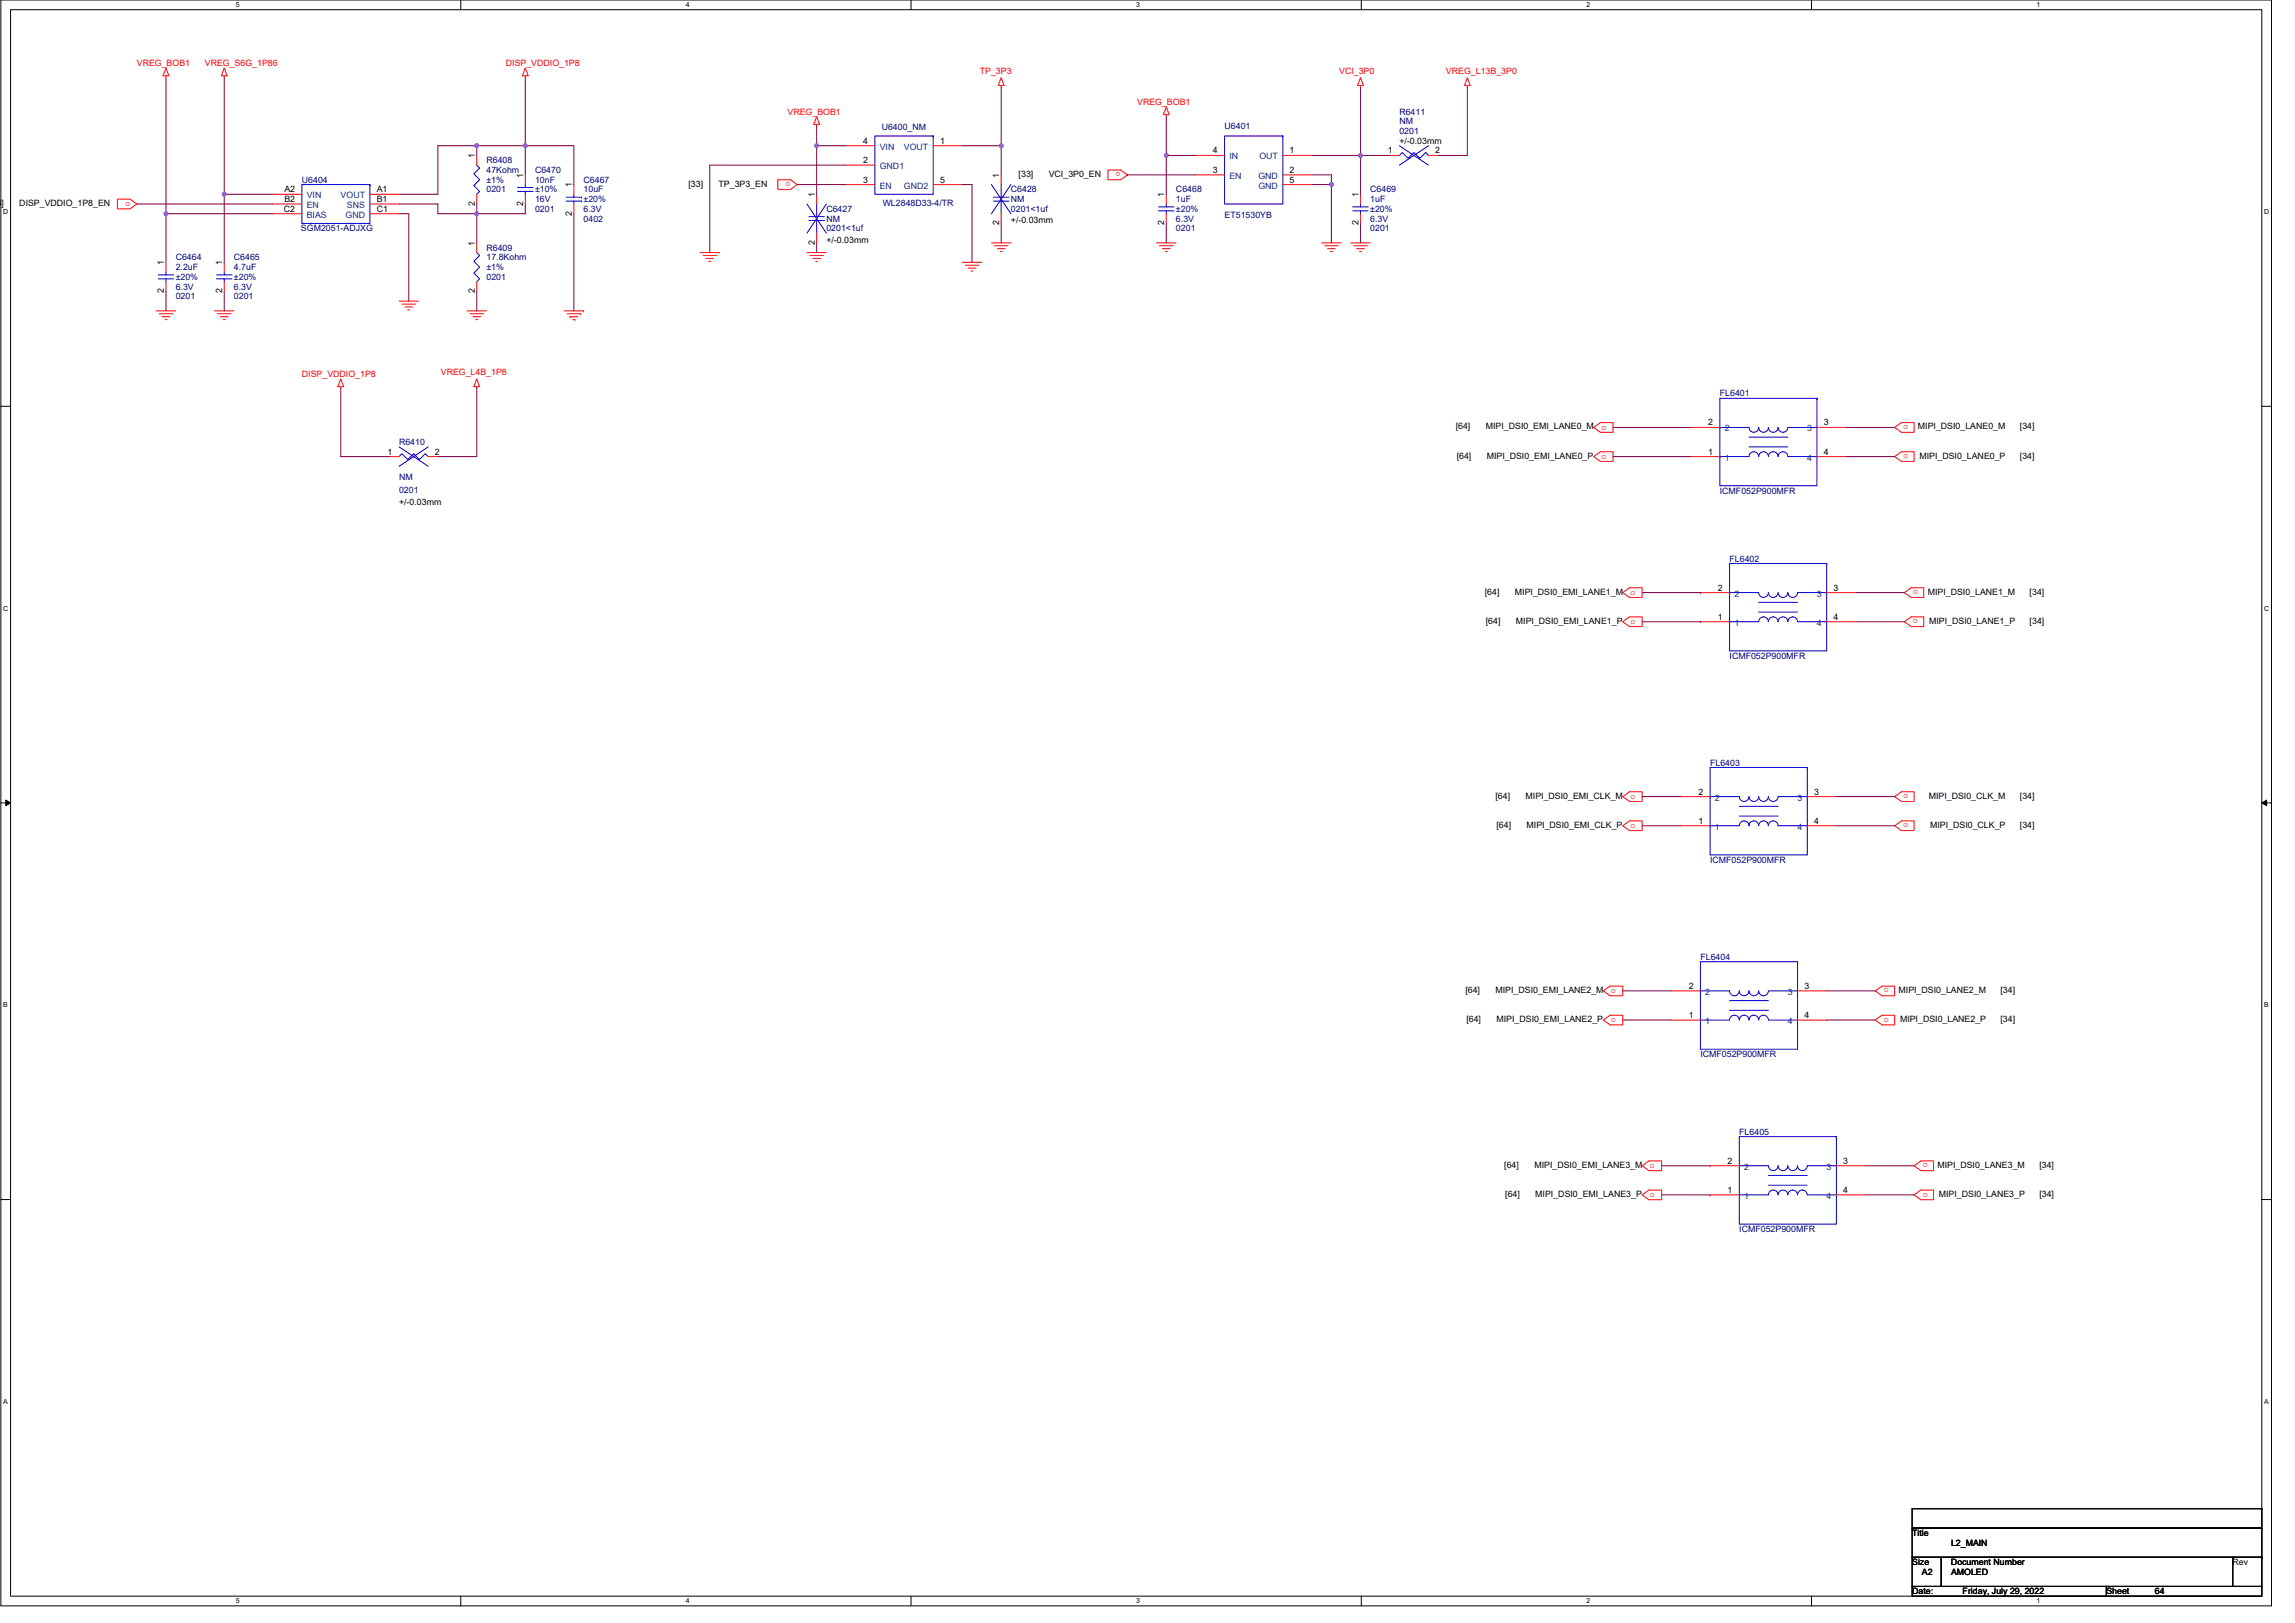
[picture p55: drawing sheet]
<svg xmlns="http://www.w3.org/2000/svg" width="420mm" height="297mm" viewBox="0 0 420 297" stroke-linecap="round" stroke-linejoin="round" font-family="sans-serif">
<defs><g id="words">
<g font-size="1.6" fill="#f00">
<text x="25" y="12.1">VREG_BOB1</text>
<text x="37.5" y="12.1">VREG_S6G_1P86</text>
<text x="92.6" y="12.1">DISP_VDDIO_1P8</text>
<text x="179.4" y="13.5">TP_3P3</text>
<text x="245.2" y="13.5">VCI_3P0</text>
<text x="264.7" y="13.5">VREG_L13B_3P0</text>
<text x="144.2" y="21">VREG_BOB1</text>
<text x="208.2" y="19.2">VREG_BOB1</text>
<text x="144.7" y="33.3" transform="rotate(180 144.7 33.3)">o</text>
<text x="205.2" y="31.6" transform="rotate(180 205.2 31.6)">o</text>
<text x="23.8" y="36.9" transform="rotate(180 23.8 36.9)">o</text>
<text x="55.3" y="69">DISP_VDDIO_1P8</text>
<text x="80.7" y="68.6">VREG_L4B_1P8</text>
<text x="349.4" y="77.8" transform="rotate(180 349.4 77.8)">o</text>
<text x="293.2" y="78.6">o</text>
<text x="293.2" y="84">o</text>
<text x="349.4" y="83.1" transform="rotate(180 349.4 83.1)">o</text>
<text x="298.5" y="108.8">o</text>
<text x="351.1" y="108" transform="rotate(180 351.1 108)">o</text>
<text x="351.1" y="113.3" transform="rotate(180 351.1 113.3)">o</text>
<text x="298.5" y="114.2">o</text>
<text x="298.5" y="146.2">o</text>
<text x="349.4" y="145.4" transform="rotate(180 349.4 145.4)">o</text>
<text x="298.5" y="151.5">o</text>
<text x="349.4" y="150.7" transform="rotate(180 349.4 150.7)">o</text>
<text x="295" y="181.7">o</text>
<text x="345.8" y="180.9" transform="rotate(180 345.8 180.9)">o</text>
<text x="295" y="187.1">o</text>
<text x="345.8" y="186.2" transform="rotate(180 345.8 186.2)">o</text>
<text x="302.1" y="213.7">o</text>
<text x="352.9" y="212.9" transform="rotate(180 352.9 212.9)">o</text>
<text x="302.1" y="219.1">o</text>
<text x="352.9" y="218.2" transform="rotate(180 352.9 218.2)">o</text>
</g>
<g font-size="1.6" fill="#000080">
<text x="161.4" y="23.8">U6400_NM</text>
<text x="224.2" y="23.7">U6401</text>
<text x="256.2" y="21">R6411</text>
<text x="256.2" y="22.8">NM</text>
<text x="89.1" y="29.9">R6408</text>
<text x="256.2" y="24.5">0201</text>
<text x="55.3" y="33.4">U6404</text>
<text x="89.1" y="31.7">47Kohm</text>
<text x="89.1" y="33.4">±1%</text>
<text x="89.1" y="35.2">0201</text>
<text x="97.9" y="31.7">C6470</text>
<text x="97.9" y="33.4">10nF</text>
<text x="97.9" y="35.2">±10%</text>
<text x="106.8" y="33.4">C6467</text>
<text x="106.8" y="35.2">10uF</text>
<text x="185.1" y="35.2">C6428</text>
<text x="215.3" y="35.2">C6468</text>
<text x="250.9" y="35.2">C6469</text>
<text x="97.9" y="38.8">0201</text>
<text x="97.9" y="37">16V</text>
<text x="106.8" y="40.5">0402</text>
<text x="106.8" y="38.8">6.3V</text>
<text x="106.8" y="37">±20%</text>
<text x="151.3" y="38.8">C6427</text>
<text x="151.3" y="40.5">NM</text>
<text x="161.6" y="37.7">WL2848D33-4/TR</text>
<text x="185.1" y="37">NM</text>
<text x="185.1" y="38.8">0201&lt;1uf</text>
<text x="215.3" y="37">1uF</text>
<text x="215.3" y="40.5">6.3V</text>
<text x="215.3" y="38.8">±20%</text>
<text x="224.2" y="39.8">ET51530YB</text>
<text x="250.9" y="37">1uF</text>
<text x="250.9" y="40.5">6.3V</text>
<text x="250.9" y="38.8">±20%</text>
<text x="32.2" y="47.7">C6464</text>
<text x="42.8" y="47.7">C6465</text>
<text x="55.1" y="42.3">SGM2051-ADJXG</text>
<text x="89.1" y="45.9">R6409</text>
<text x="89.1" y="47.7">17.8Kohm</text>
<text x="151.3" y="42.3">0201&lt;1uf</text>
<text x="215.3" y="42.3">0201</text>
<text x="250.9" y="42.3">0201</text>
<text x="32.2" y="49.4">2.2uF</text>
<text x="32.2" y="53">6.3V</text>
<text x="32.2" y="51.2">±20%</text>
<text x="42.8" y="49.4">4.7uF</text>
<text x="42.8" y="53">6.3V</text>
<text x="42.8" y="51.2">±20%</text>
<text x="89.1" y="49.4">±1%</text>
<text x="89.1" y="51.2">0201</text>
<text x="32.2" y="54.8">0201</text>
<text x="42.8" y="54.8">0201</text>
<text x="314.9" y="72.5">FL6401</text>
<text x="73.1" y="81.4">R6410</text>
<text x="73.1" y="87.8">NM</text>
<text x="73.1" y="90.2">0201</text>
<text x="314.9" y="90.3">ICMF052P900MFR</text>
<text x="316.6" y="102.8">FL6402</text>
<text x="316.6" y="120.6">ICMF052P900MFR</text>
<text x="313.1" y="140.1">FL6403</text>
<text x="313.1" y="157.9">ICMF052P900MFR</text>
<text x="311.3" y="175.7">FL6404</text>
<text x="311.3" y="193.5">ICMF052P900MFR</text>
<text x="318.4" y="207.7">FL6405</text>
<text x="318.4" y="225.5">ICMF052P900MFR</text>
</g>
<g font-size="1.6">
<text x="86.9" y="29" transform="rotate(-90 86.9 29)">1</text>
<text x="158" y="29.9">2</text>
<text x="158" y="26.3">4</text>
<text x="172.1" y="26.3">1</text>
<text x="222" y="28.1">4</text>
<text x="236.1" y="28.1">1</text>
<text x="254.1" y="28.1">1</text>
<text x="256.2" y="26.3">+/-0.03mm</text>
<text x="262.8" y="28.1">2</text>
<text x="52.1" y="35.2">A2</text>
<text x="69" y="35.2">A1</text>
<text x="95.8" y="32.5" transform="rotate(-90 95.8 32.5)">1</text>
<text x="104.7" y="34.3" transform="rotate(-90 104.7 34.3)">1</text>
<text x="126" y="34.1">[33]</text>
<text x="131.6" y="34.1">TP_3P3_EN</text>
<text x="158" y="33.4">3</text>
<text x="172.1" y="33.4">5</text>
<text x="182.9" y="32.5" transform="rotate(-90 182.9 32.5)">1</text>
<text x="186.5" y="32.4">[33]</text>
<text x="192" y="32.4">VCI_3P0_EN</text>
<text x="222" y="31.6">3</text>
<text x="236.1" y="31.6">2</text>
<text x="236.1" y="33.4">5</text>
<text x="-.6" y="37.7">3]</text>
<text x="3.5" y="37.7">DISP_VDDIO_1P8_EN</text>
<text x="52" y="38.8">C2</text>
<text x="52.1" y="37">B2</text>
<text x="69" y="38.8">C1</text>
<text x="69" y="37">B1</text>
<text x="86.9" y="37.7" transform="rotate(-90 86.9 37.7)">2</text>
<text x="95.8" y="37.7" transform="rotate(-90 95.8 37.7)">2</text>
<text x="104.7" y="39.5" transform="rotate(-90 104.7 39.5)">2</text>
<text x="149.1" y="36.1" transform="rotate(-90 149.1 36.1)">1</text>
<text x="182.9" y="41.3" transform="rotate(-90 182.9 41.3)">2</text>
<text x="185.1" y="40.9">+/-0.03mm</text>
<text x="213.2" y="41.3" transform="rotate(-90 213.2 41.3)">2</text>
<text x="213.2" y="36.1" transform="rotate(-90 213.2 36.1)">1</text>
<text x="248.7" y="41.3" transform="rotate(-90 248.7 41.3)">2</text>
<text x="248.7" y="36.1" transform="rotate(-90 248.7 36.1)">1</text>
<text x="86.9" y="45" transform="rotate(-90 86.9 45)">1</text>
<text x="149.1" y="44.8" transform="rotate(-90 149.1 44.8)">2</text>
<text x="151.3" y="44.5">+/-0.03mm</text>
<text x="30" y="53.7" transform="rotate(-90 30 53.7)">2</text>
<text x="30" y="48.5" transform="rotate(-90 30 48.5)">1</text>
<text x="40.7" y="53.7" transform="rotate(-90 40.7 53.7)">2</text>
<text x="40.7" y="48.5" transform="rotate(-90 40.7 48.5)">1</text>
<text x="86.9" y="53.7" transform="rotate(-90 86.9 53.7)">2</text>
<text x="312.7" y="77.9">2</text>
<text x="333.9" y="77.9">3</text>
<text x="70.9" y="83.2">1</text>
<text x="79.6" y="83.2">2</text>
<text x="266.5" y="78.6">[64]</text>
<text x="266.7" y="83.9">[64]</text>
<text x="272" y="78.6">MIPI_DSI0_EMI_LANE0_M</text>
<text x="272.2" y="83.9">MIPI_DSI0_EMI_LANE0_P</text>
<text x="312.7" y="83.2">1</text>
<text x="333.9" y="83.2">4</text>
<text x="351.1" y="78.6">MIPI_DSI0_LANE0_M</text>
<text x="351.4" y="83.9">MIPI_DSI0_LANE0_P</text>
<text x="369.8" y="78.6">[34]</text>
<text x="369.8" y="83.9">[34]</text>
<text x="73.1" y="92.5">+/-0.03mm</text>
<text x="271.8" y="108.8">[64]</text>
<text x="277.3" y="108.8">MIPI_DSI0_EMI_LANE1_M</text>
<text x="314.5" y="113.4">1</text>
<text x="314.5" y="108.1">2</text>
<text x="335.7" y="108.1">3</text>
<text x="335.7" y="113.4">4</text>
<text x="352.9" y="108.8">MIPI_DSI0_LANE1_M</text>
<text x="371.6" y="108.8">[34]</text>
<text x="272" y="114.2">[64]</text>
<text x="277.5" y="114.2">MIPI_DSI0_EMI_LANE1_P</text>
<text x="353.2" y="114.2">MIPI_DSI0_LANE1_P</text>
<text x="371.6" y="114.2">[34]</text>
<text x="273.8" y="146.2">[64]</text>
<text x="279.3" y="146.2">MIPI_DSI0_EMI_CLK_M</text>
<text x="310.9" y="145.4">2</text>
<text x="332.1" y="145.4">3</text>
<text x="353.1" y="146.2">MIPI_DSI0_CLK_M</text>
<text x="369.8" y="146.2">[34]</text>
<text x="274" y="151.5">[64]</text>
<text x="279.5" y="151.5">MIPI_DSI0_EMI_CLK_P</text>
<text x="310.9" y="150.8">1</text>
<text x="332.1" y="150.8">4</text>
<text x="353.4" y="151.5">MIPI_DSI0_CLK_P</text>
<text x="369.8" y="151.5">[34]</text>
<text x="268.3" y="181.7">[64]</text>
<text x="273.8" y="181.7">MIPI_DSI0_EMI_LANE2_M</text>
<text x="309.2" y="181">2</text>
<text x="330.3" y="181">3</text>
<text x="347.6" y="181.7">MIPI_DSI0_LANE2_M</text>
<text x="366.2" y="181.7">[34]</text>
<text x="268.5" y="187.1">[64]</text>
<text x="274" y="187.1">MIPI_DSI0_EMI_LANE2_P</text>
<text x="309.2" y="186.3">1</text>
<text x="330.3" y="186.3">4</text>
<text x="347.8" y="187.1">MIPI_DSI0_LANE2_P</text>
<text x="366.2" y="187.1">[34]</text>
<text x="275.4" y="213.7">[64]</text>
<text x="280.9" y="213.7">MIPI_DSI0_EMI_LANE3_M</text>
<text x="316.3" y="213">2</text>
<text x="337.4" y="213">3</text>
<text x="354.7" y="213.7">MIPI_DSI0_LANE3_M</text>
<text x="373.4" y="213.7">[34]</text>
<text x="275.6" y="219.1">[64]</text>
<text x="281.1" y="219.1">MIPI_DSI0_EMI_LANE3_P</text>
<text x="316.3" y="218.3">1</text>
<text x="337.4" y="218.3">4</text>
<text x="355" y="219.1">MIPI_DSI0_LANE3_P</text>
<text x="373.4" y="219.1">[34]</text>
<text x="350.1" y="281.1">Title</text>
<text x="350.1" y="286.4">Size</text>
<text x="357.2" y="286.4">Document Number</text>
<text x="357.2" y="282.9">L2_MAIN</text>
<text x="408.7" y="286.4">Rev</text>
<text x="350.1" y="291.8">Date:</text>
<text x="351.8" y="288.2">A2</text>
<text x="357.2" y="288.2">AMOLED</text>
<text x="359.3" y="291.8">Friday, July 29, 2022</text>
<text x="385.6" y="291.8">Sheet</text>
<text x="394.5" y="291.8">64</text>
</g>
<g font-size="1.6" fill="#004080">
<text x="161.1" y="27.4">VIN</text>
<text x="165.5" y="27.4">VOUT</text>
<text x="225.1" y="29.2">IN</text>
<text x="230.6" y="29.2">OUT</text>
<text x="161.1" y="30.9">GND1</text>
<text x="161.1" y="34.5">EN</text>
<text x="165.5" y="34.5">GND2</text>
<text x="225.1" y="32.7">EN</text>
<text x="230.4" y="32.7">GND</text>
<text x="230.4" y="34.5">GND</text>
<text x="56.2" y="38.1">EN</text>
<text x="56.2" y="36.3">VIN</text>
<text x="56.2" y="39.8">BIAS</text>
<text x="62.4" y="36.3">VOUT</text>
<text x="63.3" y="39.8">GND</text>
<text x="63.5" y="38.1">SNS</text>
<text x="315.8" y="78.9">2</text>
<text x="330.9" y="78.9">3</text>
<text x="315.8" y="84.3">1</text>
<text x="330.9" y="84.3">4</text>
<text x="317.5" y="109.2">2</text>
<text x="332.6" y="109.2">3</text>
<text x="317.5" y="114.5">1</text>
<text x="332.6" y="114.5">4</text>
<text x="314" y="146.5">2</text>
<text x="329.1" y="146.5">3</text>
<text x="314" y="151.8">1</text>
<text x="329.1" y="151.8">4</text>
<text x="312.2" y="182.1">2</text>
<text x="327.3" y="182.1">3</text>
<text x="312.2" y="187.4">1</text>
<text x="327.3" y="187.4">4</text>
<text x="319.3" y="214.1">2</text>
<text x="334.4" y="214.1">3</text>
<text x="319.3" y="219.4">1</text>
<text x="334.4" y="219.4">4</text>
</g>
<g font-size="1.3">
<text x="43.1" y="1.3">5</text>
<text x="125.6" y="1.3">4</text>
<text x="208" y="1.3">3</text>
<text x="290.4" y="1.3">2</text>
<text x="372.9" y="1.3">1</text>
<text x=".6" y="39.2">D</text>
<text x="414.5" y="39.2">D</text>
<text x=".6" y="111.8">C</text>
<text x="414.5" y="111.8">C</text>
<text x=".6" y="184.4">B</text>
<text x="414.5" y="184.4">B</text>
<text x=".6" y="257">A</text>
<text x="414.5" y="257">A</text>
<text x="43.1" y="293.4">5</text>
<text x="125.6" y="293.4">4</text>
<text x="208" y="293.4">3</text>
<text x="290.4" y="293.4">2</text>
<text x="372.9" y="293.4">1</text>
</g>
</g></defs>
<path d="M.2 0h415.7v293.9h-415.7zM1.9 1.8h412.2v290.3h-412.2z" fill="none" stroke="#000" stroke-width=".18"/>
<g fill="#fff">
<path d="M43.1 .2h.8v1.4h-.8z"/>
<path d="M43.1 292.3h.8v1.4h-.8z"/>
</g>
<path d="M84.4 0v1.8M84.4 292.1v1.8" fill="none" stroke="#000" stroke-width=".18"/>
<g fill="#fff">
<path d="M125.6 .2h.7v1.4h-.7z"/>
<path d="M125.6 292.3h.7v1.4h-.7z"/>
</g>
<path d="M166.8 0v1.8M166.8 292.1v1.8" fill="none" stroke="#000" stroke-width=".18"/>
<g fill="#fff">
<path d="M208 .2h.7v1.4h-.7z"/>
<path d="M208 292.3h.7v1.4h-.7z"/>
</g>
<path d="M249.2 0v1.8M249.2 292.1v1.8" fill="none" stroke="#000" stroke-width=".18"/>
<g fill="#fff">
<path d="M290.4 .2h.7v1.4h-.7z"/>
<path d="M290.4 292.3h.7v1.4h-.7z"/>
</g>
<path d="M331.6 0v1.8M331.6 292.1v1.8" fill="none" stroke="#000" stroke-width=".18"/>
<g fill="#fff">
<path d="M372.9 .2h.7v1.4h-.7z"/>
<path d="M372.9 292.3h.7v1.4h-.7z"/>
<path d="M.6 38.1h.9v1.4h-.9z"/>
<path d="M414.5 38.1h.9v1.4h-.9z"/>
<path d="M.6 110.7h.9v1.4h-.9z"/>
<path d="M414.5 110.7h.9v1.4h-.9z"/>
</g>
<path d="M.2 74.4h1.7M414.1 74.4h1.8" fill="none" stroke="#000" stroke-width=".18"/>
<g fill="#fff">
<path d="M.6 183.2h.9v1.5h-.9z"/>
<path d="M414.5 183.2h.9v1.5h-.9z"/>
</g>
<path d="M.2 147h1.7M414.1 147h1.8" fill="none" stroke="#000" stroke-width=".18"/>
<path d="M1 146.4l.9 .6-.9 .5zM414.1 147l.9-.6v1.1z" fill="#000" stroke="#000" stroke-width=".18"/>
<g fill="#fff">
<path d="M.6 255.8h.9v1.5h-.9z"/>
<path d="M414.5 255.8h.9v1.5h-.9z"/>
</g>
<g fill="none" stroke="#000" stroke-width=".18">
<path d="M.2 219.5h1.7M414.1 219.5h1.8M350.1 276.1h64v3.6h-64zM350.1 279.7h64v5.3h-64zM414.1 276.1h.1M414.1 279.7h.1M350.1 285h5.3v5.3h-5.3zM350.1 290.3h35.5v1.8h-35.5zM355.4 285h.1M355.4 285h53.3v5.3h-53.3zM385.6 290.3h.1M385.6 290.3h28.5v1.8h-28.5z"/>
<path d="M408.7 285h.1M408.7 285h5.4v5.3h-5.4zM414.1 285h.1M414.1 290.3h.1"/>
</g>
<g fill="none" stroke="#f00" stroke-width=".18">
<path d="M30.4 12.4l.5 1.5h-1zM30.4 13.9v.3M41.1 13.9v.3M41.1 12.4l.5 1.5h-1.1zM96.2 13.9v.3M96.2 12.4l.5 1.5h-1.1zM183.3 15.6v.4M183.3 14.2l.5 1.4h-1zM213.5 19.6l.6 1.4h-1.1zM249.1 15.6v.4M249.1 14.2l.5 1.4h-1.1zM268.6 15.6v.4"/>
<path d="M268.6 14.2l.6 1.4h-1.1zM21.5 36.4h2.3l1.2 .9-1.2 .9h-2.3zM49.9 37.3h5.4M49.9 35.6h5.4M49.9 39.1h5.4M67.7 39.1h5.4M67.7 37.3h5.4M67.7 35.6h5.4M87.3 28.4v1.8M87.3 35.6v1.7M96.2 32v1.8M96.2 35.6v1.7"/>
<path d="M105.1 33.8v1.8M105.1 37.3v1.8M142.4 32.9h2.3l1.3 .9-1.3 .9h-2.3zM149.5 21.3l.5 1.5h-1zM149.5 22.8v.3M149.5 35.6v1.7M154.8 30.2h5.4M154.8 33.8h5.4M154.8 26.7h5.4M170.8 33.8h5.4M170.8 26.7h5.4M183.3 32v1.8"/>
<path d="M183.3 39.1v1.8M202.8 31.1h2.4l1.2 .9-1.2 .9h-2.4zM213.5 21v.3M213.5 35.6v1.7M213.5 39.1v1.8M218.9 32h5.3M218.9 28.4h5.3M234.9 28.4h5.3M234.9 32h5.3M234.9 33.8h5.3M249.1 35.6v1.7M249.1 39.1v1.8"/>
<path d="M254.4 28.4h1.8M261.5 28.4h1.8M28.6 56.9h3.6M29.1 57.4h2.5M29.7 58h1.4M30.2 58.5h.4M30.4 48v1.8M30.4 51.6v1.7M39.3 56.9h3.5M39.8 57.4h2.5M40.3 58h1.5M40.9 58.5h.3"/>
<path d="M41.1 48v1.8M41.1 51.6v1.7M73.1 55.1h3.5M73.6 55.7h2.5M74.1 56.2h1.4M74.7 56.7h.3M85.5 56.9h3.6M86 57.4h2.5M86.6 58h1.4M87.1 58.5h.4M87.3 44.4v1.8M87.3 51.6v1.7"/>
<path d="M103.3 56.9h3.5M103.8 57.4h2.5M104.3 58h.1M104.3 58h1.5M104.9 58.5h.3M105.2 58.5h.1M106.3 57.4h.1M106.8 56.9h.1M128.2 46.2h3.5M128.7 46.8h2.5M129.2 47.3h1.5M129.8 47.8h.3"/>
<path d="M147.7 46.2h3.6M148.3 46.8h2.5M148.8 47.3h1.4M149.3 47.8h.4M149.5 42.7v1.7M176.2 48h3.5M176.7 48.5h2.5M177.2 49.1h1.5M177.8 49.6h.3M181.5 44.4h3.6M182 45h2.5M182.6 45.5h1.4"/>
<path d="M183.1 46.1h.4M211.7 44.4h3.6M212.3 45h2.5M212.8 45.5h1.4M213.3 46.1h.4M242 44.4h3.5M242.5 45h2.5M243 45.5h1.5M243.6 46.1h.3M247.3 44.4h3.6M247.8 45h2.5M248.4 45.5h1.4"/>
<path d="M248.9 46.1h.4M62.4 69.3l.5 1.5h-1zM62.4 70.8v.3M87.3 69.3l.5 1.5h-1.1zM87.3 70.8v.3M291.8 78.2l1.2-.9h2.3v1.8h-2.3zM309.5 78.2h5.4M332.6 78.2h5.4M346.9 78.2l1.2-.9h2.3v1.8h-2.3zM71.3 83.6h1.8M78.4 83.6h1.8M291.8 83.6l1.2-.9h2.3v1.8h-2.3z"/>
<path d="M309.5 83.6h5.4M332.6 83.6h5.4M346.9 83.6l1.2-.9h2.3v1.8h-2.3zM297.1 108.5l1.2-.9h2.3v1.7h-2.3zM297.1 113.8l1.2-.9h2.3v1.8h-2.3zM311.3 113.8h5.3M311.3 108.5h5.3M311.3 113.8h.1M311.3 108.5h.1M334.4 108.5h5.4M334.4 113.8h5.4M348.6 108.5l1.3-.9h2.3v1.7h-2.3z"/>
<path d="M348.6 113.8l1.3-.9h2.3v1.8h-2.3zM297.1 145.8l1.2-.9h2.3v1.8h-2.3zM297.1 151.1l1.2-.9h2.3v1.8h-2.3zM307.8 151.1h5.3M307.8 145.8h5.3M330.9 145.8h5.3M330.9 151.1h5.3M346.9 145.8l1.2-.9h2.3v1.8h-2.3zM346.9 151.1l1.2-.9h2.3v1.8h-2.3zM293.5 181.4l1.3-.9h2.3v1.7h-2.3zM293.5 186.7l1.3-.9h2.3v1.8h-2.3zM306 186.7h5.3"/>
<path d="M306 181.4h5.3M329.1 181.4h5.3M329.1 186.7h5.3M343.3 181.4l1.3-.9h2.3v1.7h-2.3zM343.3 186.7l1.3-.9h2.3v1.8h-2.3zM300.6 213.4l1.3-.9h2.3v1.7h-2.3zM300.6 218.7l1.3-.9h2.3v1.8h-2.3zM313.1 218.7h5.3M313.1 213.4h5.3M313.1 218.7h.1M313.1 213.4h.1M336.2 213.4h5.3"/>
<path d="M336.2 218.7h5.3M350.4 213.4l1.3-.9h2.3v1.7h-2.3zM350.4 218.7l1.3-.9h2.3v1.8h-2.3z"/>
</g>
<g fill="none" stroke="#00f" stroke-width=".18">
<path d="M55.3 33.8h12.4v7.1h-12.4zM67.7 33.8h.1M87.3 30.2l.5 .6-1.1 1 1.1 1.1-1.1 1.1 1.1 1-.5 .6M94.7 34.3h2.9M94.7 35h2.9M96.2 33.8v.5M96.2 35v.6M103.6 36.1h2.9M103.6 36.8h2.9M105.1 35.6v.5M105.1 36.8v.5M106.5 36.1h.1"/>
<path d="M106.5 36.8h.1M147.7 37.3l3.6 5.4M148.1 39.6h2.8M149.5 37.3v2.3M151.3 37.3l-3.6 5.4M160.2 24.9h10.6v10.7h-10.6zM170.8 24.9h.1M181.5 33.8l3.6 5.3M181.9 36.1h2.8M181.9 36.8h2.8M183.3 33.8v2.3M183.3 36.8v2.3"/>
<path d="M185.1 33.8l-3.6 5.3M212.1 37.9h2.8M212.1 38.6h2.8M213.5 37.3v.6M213.5 38.6v.5M224.2 24.9h10.7v12.4h-10.7zM234.9 24.9h.1M247.7 37.9h2.8M247.7 38.6h2.8M249.1 37.3v.6M249.1 38.6v.5M256.2 26.7l5.3 3.5"/>
<path d="M256.2 28.4l.5-.5 1.1 1.1 1.1-1.1 1 1.1 1.1-1.1 .5 .5M261.5 26.7l-5.3 3.5M29 50.3h2.8M29 51h2.8M30.4 49.8v.5M30.4 51v.6M39.6 50.3h2.9M39.6 51h2.9M41.1 49.8v.5M41.1 51v.6M87.3 46.2l.5 .6-1.1 1 1.1 1.1-1.1 1.1 1.1 1-.5 .6M148.1 40.4h2.8"/>
<path d="M149.5 40.4v2.3M314.9 72.9h17.7v16h-17.7zM314.9 78.2h.1M325.5 78.2a.89 .89 0 0 1-.9 .9 .89 .89 0 0 1-.9-.9 .89 .89 0 0 1-.8 .9 .89 .89 0 0 1-.9-.9 .89 .89 0 0 1-.9 .9 .89 .89 0 0 1-.9-.9h-5.3M325.5 78.2a.89 .89 0 0 0 .9 .9 .89 .89 0 0 0 .9-.9h5.3M332.6 72.9h.1M73.1 83.6l.5-.6 1.1 1.1 1-1.1 1.1 1.1 1.1-1.1 .5 .6M73.1 81.8l5.3 3.5M78.4 81.8l-5.3 3.5M314.9 83.6h.1M320.2 80h7.1M320.2 81.8h7.1"/>
<path d="M325.5 83.6a.89 .89 0 0 0-.9-.9 .89 .89 0 0 0-.9 .9 .89 .89 0 0 0-.8-.9 .89 .89 0 0 0-.9 .9 .89 .89 0 0 0-.9-.9 .89 .89 0 0 0-.9 .9h-5.3M325.5 83.6a.89 .89 0 0 1 .9-.9 .89 .89 0 0 1 .9 .9h5.3M316.6 103.1h17.8v16h-17.8zM322 110.2h7.1M322 112h7.1M325.5 108.5a.89 .89 0 0 1-.9 .8 .89 .89 0 0 1-.8-.8 .89 .89 0 0 1-.9 .8 .89 .89 0 0 1-.9-.8h-5.4M325.5 113.8a.89 .89 0 0 0-.9-.9 .89 .89 0 0 0-.8 .9 .89 .89 0 0 0-.9-.9 .89 .89 0 0 0-.9 .9h-5.4M325.5 108.5a.89 .89 0 0 0 .9 .8 .89 .89 0 0 0 .9-.8 .89 .89 0 0 0 .9 .8 .89 .89 0 0 0 .9-.8h5.3M325.5 113.8a.89 .89 0 0 1 .9-.9 .89 .89 0 0 1 .9 .9 .89 .89 0 0 1 .9-.9 .89 .89 0 0 1 .9 .9h5.3M334.4 103.1h.1M313.1 140.5h17.8v16h-17.8zM313.1 145.8h.1"/>
<path d="M313.1 151.1h.1M318.4 147.6h7.1M318.4 149.4h7.1M325.5 145.8a.89 .89 0 0 1-.9 .9 .89 .89 0 0 1-.9-.9 .89 .89 0 0 1-.8 .9 .89 .89 0 0 1-.9-.9 .89 .89 0 0 1-.9 .9 .89 .89 0 0 1-.9-.9 .89 .89 0 0 1-.9 .9 .89 .89 0 0 1-.9-.9h-5.3M325.5 151.1a.89 .89 0 0 0-.9-.9 .89 .89 0 0 0-.8 .9 .89 .89 0 0 0-.9-.9 .89 .89 0 0 0-.9 .9 .89 .89 0 0 0-.9-.9 .89 .89 0 0 0-.9 .9 .89 .89 0 0 0-.9-.9 .89 .89 0 0 0-.9 .9h-5.3M325.5 145.8h5.4M325.5 151.1h5.4M330.9 140.5h.1M311.3 176h17.8v16h-17.8zM329.1 176h.1M311.3 181.4l5.3-.1a.89 .89 0 0 0 .9 .9 .89 .89 0 0 0 .9-.9 .89 .89 0 0 0 .9 .9 .89 .89 0 0 0 .9-.9 .89 .89 0 0 0 .9 .9 .89 .89 0 0 0 .9-.9 .89 .89 0 0 0 .9 .9 .89 .89 0 0 0 .8-.9l5.4 .1M311.3 186.7h5.3a.89 .89 0 0 1 .9-.9 .89 .89 0 0 1 .9 .9 .89 .89 0 0 1 .9-.9 .89 .89 0 0 1 .9 .9 .89 .89 0 0 1 .9-.9 .89 .89 0 0 1 .9 .9 .89 .89 0 0 1 .9-.9 .89 .89 0 0 1 .8 .9h5.4"/>
<path d="M311.3 181.4h.1M311.3 186.7h.1M316.6 183.1h7.2M316.6 184.9h7.2M318.4 208h17.8v16h-17.8zM323.8 215.1h7.1M323.8 216.9h7.1M325.5 213.4a.89 .89 0 0 1-.9 .8 .89 .89 0 0 1-.8-.8h-5.4M325.5 218.7a.89 .89 0 0 0-.9-.9 .89 .89 0 0 0-.8 .9h-5.4M325.5 213.4a.89 .89 0 0 0 .9 .8 .89 .89 0 0 0 .9-.8 .89 .89 0 0 0 .9 .8 .89 .89 0 0 0 .9-.8 .89 .89 0 0 0 .9 .8 .89 .89 0 0 0 .9-.8h5.3M325.5 218.7a.89 .89 0 0 1 .9-.9 .89 .89 0 0 1 .9 .9 .89 .89 0 0 1 .9-.9 .89 .89 0 0 1 .9 .9 .89 .89 0 0 1 .9-.9 .89 .89 0 0 1 .9 .9h5.3M336.2 208h.1"/>
</g>
<g fill="none" stroke="#800040" stroke-width=".18">
<path d="M30.4 14.2v24.9M41.1 14.2v21.4M96.2 14.2v12.5M183.3 16v10.7M249.1 16v12.4M268.6 16v12.4h-5.3M25 37.3h24.9M30.4 39.1v8.9M30.4 39.1h19.5M41.1 35.6v12.4M41.1 35.6h8.8M73.1 37.3h7.1v1.8h7.1"/>
<path d="M73.1 39.1h1.7v16M87.3 26.7h8.9M87.3 26.7h-7.1v8.9h-7.1M87.3 26.7v1.7M87.3 39.1v5.3M87.3 37.3v1.8M96.2 26.7v5.3M96.2 26.7h.1M96.2 37.3v1.8h-8.9M96.2 26.7h8.9v7.1M105.1 39.1v17.8M146 33.8h8.8"/>
<path d="M149.5 23.1v3.6M149.5 26.7v8.9M149.5 26.7h5.3M154.8 30.2h-24.8v16M176.2 33.8h1.8v14.2M176.2 26.7h7.1v5.3M206.4 32h12.5M206.4 32h.1M213.5 28.4h5.4M213.5 21.3v7.1M213.5 28.4v7.2M240.2 28.4h8.9"/>
<path d="M240.2 33.8h3.5M240.2 32h3.5v1.8M243.7 33.8v10.6M249.1 28.4v7.2M249.1 28.4h5.3M30.4 53.3v3.6M41.1 53.3v3.6M87.3 53.3v3.6M149.5 44.4v1.8M183.3 40.9v3.5M213.5 40.9v3.5M249.1 40.9v3.5"/>
<path d="M62.4 71.1v12.5h8.9M87.3 71.1v12.5h-7.1M295.3 78.2h14.2M338 78.2h8.9M295.3 83.6h14.2M338 83.6h8.9M300.6 108.5h10.7M300.6 113.8h10.7M339.8 108.5h8.8M339.8 113.8h8.8M300.6 145.8h7.2M300.6 151.1h7.2"/>
<path d="M336.2 145.8h10.7M336.2 151.1h10.7M297.1 181.4h8.9M297.1 186.7h8.9M334.4 181.4h8.9M334.4 186.7h8.9M304.2 213.4h8.9M304.2 218.7h8.9M341.5 213.4h8.9M341.5 218.7h8.9"/>
</g>
<g fill="#f0f" stroke="#f0f" stroke-width=".18">
<circle cx="183.3" cy="26.7" r=".35"/>
<circle cx="149.5" cy="26.7" r=".35"/>
<circle cx="96.2" cy="26.7" r=".35"/>
<circle cx="30.4" cy="39.1" r=".35"/>
<circle cx="87.3" cy="26.7" r=".35"/>
<circle cx="41" cy="35.6" r=".35"/>
<circle cx="249.1" cy="28.4" r=".35"/>
<circle cx="213.5" cy="28.4" r=".35"/>
<circle cx="243.7" cy="33.8" r=".35"/>
<circle cx="87.3" cy="39.1" r=".35"/>
</g>
<use href="#words"/>
</svg>
